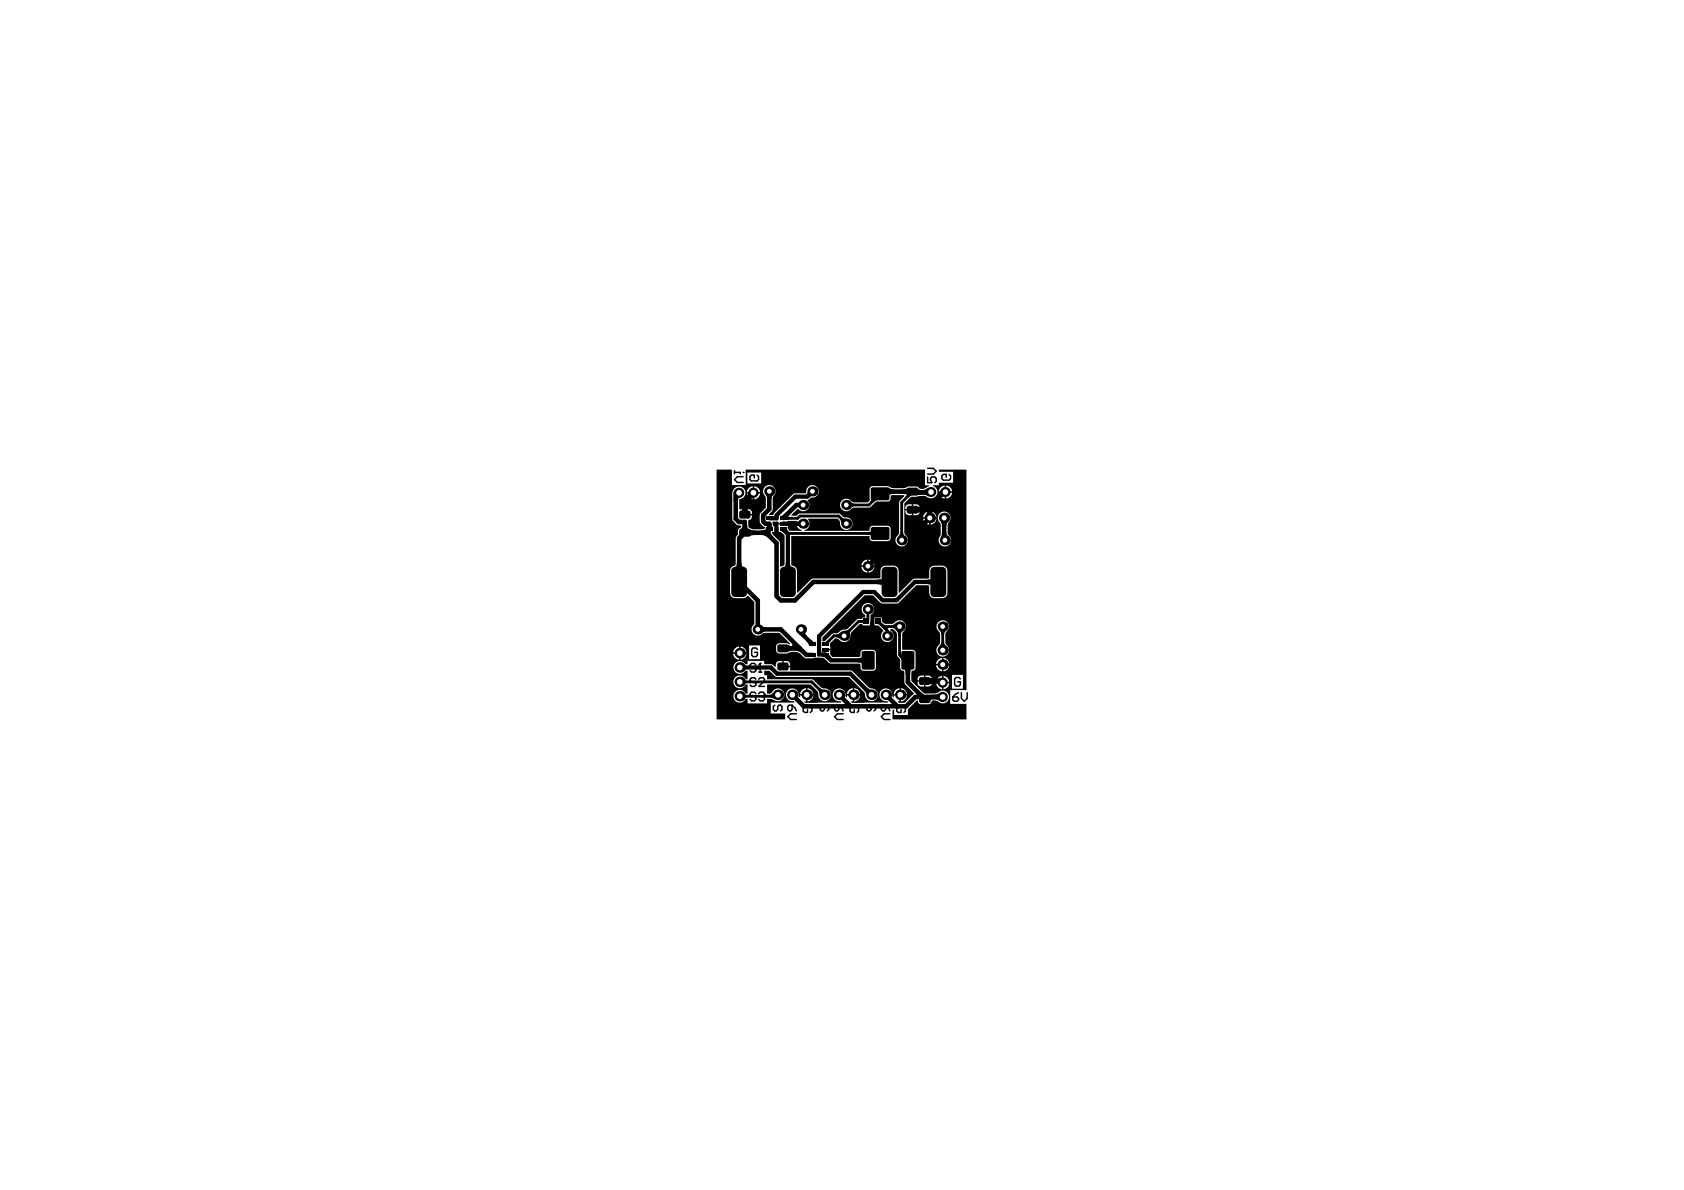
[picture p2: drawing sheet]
<svg xmlns="http://www.w3.org/2000/svg" width="297mm" height="210mm" viewBox="0 0 297 210" stroke-linecap="round" stroke-linejoin="round" font-family="sans-serif">
<g fill="#000">
<path d="M129.4 87.1l1.2 .7a.31 .31 0 0 0-.4 .1 .31 .31 0 0 0 0 .3v.4l-.8-.2zM130.4 94.4l.9 .3-.6 .5-.6-.5zM130 99.2h.8v.3a.46 .46 0 0 0 .4 .5h-1.6a.62 .62 0 0 0 .4-.8zM132 86.7l1.1 1.1-.6 .2-.5 .3-.5-.5 .3-.5zM131 92.5h.8v.3a.47 .47 0 0 0 .4 .5h-1.6a.65 .65 0 0 0 .4-.8zM131 89.3h.8v.3a.47 .47 0 0 0 .4 .5h-1.6a.65 .65 0 0 0 .4-.8zM132.2 93.3l1 .3v.8l-1 .2zM135.2 93.2l1 .4-.7 .6-.6-.5zM135.1 87.3h1.2l-.2 .7h-.8zM134.2 93.6l.7-.2 .6-.4 .6 .6a.62 .62 0 0 0 .2 .9l-.8 .4-.6-.4-.7-.1zM135.3 92.4h.8l.1 .5 .1 .1h-1.1zM137.6 93.6l1.1-.6 .1 .4 .4 .5-.8 .2z"/>
<path d="M137.7 93.6l1-.4v.2l.4 .5-.7 .1-.4-.3zM138.7 91.1l.5 .1v.5h-.5zM137.6 91.1l.4-.2 .7-.6 .6 .6-.6 .8zM138.6 99.2h.8v.6l.3 .2h-1.5l.3-.2zM142.4 86.8l.7 .7-.5 .4-.5-.6zM148.1 91.6l.4-.4 .8 .3-.9 .9zM149.9 88.4l.8 .4v.5l-.8 .4zM153.1 93.8h.4l.1-.2v1l-.1-.2-.4-.1zM153.6 88l1.2 .2-.3 .1-.4 .3h-.7l.3-.4zM154.8 87.1l.4 .4-.6 .6-.3-.4zM156.7 86l1 .3v.8h-.3a.42 .42 0 0 0-.5 .4zM159.2 86.3l.9-.2v1.3l-.9-.3z"/>
<path d="M158.8 93.9h.5l.4 .7h-1.3zM160 87l1 .4-.3 .1-.4 .3-.6-.2 .3-.4zM160.6 86.7l.4 .4-.7 .6-.3-.4zM162.6 86.5l.6-.2 .5-.3v1.5l-.5-.2h-.6zM161.9 86.1l.3 .3 .6 .1-.1 .8-.9 .1zM161.8 89.3l.9 .2v.8l-.9 .3zM163.6 90h.8l.2 .7h-1.2zM165.9 86.4l.8 1.3a.54 .54 0 0 0-.9 .3l-.1 .1-.4-.7zM165.9 92h1.3l-.3 .7h-.8zM166.1 94l.8-.1 .3 .7-1.2 .1zM134.3 110.4l.7 .2v.8l-.7 .2zM139.5 113.4l1.6 1 .4 .9-.6-.4-.8-.1-.8-.8a.31 .31 0 0 0 .5-.2 .31 .31 0 0 0-.3-.4z"/>
<path d="M138.9 113.7l1 .3v.8l-1 .2zM140.9 111.8l1.2-.3-.1 .2 .3 .4-.6 .4zM142.2 113l.8-.2 .8 .5-1.1 .6zM145.1 115.8l1.1-.6 .5 .9-.8 .2zM145.2 113.3h.3l.4-.3h.7l-.4 .5v.3zM147.5 111.9l.8-.4v1.3l-.8-.4zM148.9 111.3l.8-.3 .4 .3-.3 .8zM151.2 116.1l.6-.1 .2-.3v1.5l-.2-.3-.6-.1zM151.8 109.4l.4-.1 .1-.2v1l-.1-.2h-.4zM154.7 102.2h.3a.45 .45 0 0 0 .5-.4v1.6a.62 .62 0 0 0-.8-.4zM155.3 109.4v.2l.4 .5-.3 .4-.5-.4h-.2zM155.5 109.9l.4 .3 .5 .1 .5 .5h-.1a.16 .16 0 0 0-.2 .1 .16 .16 0 0 0 .1 .2l-.7-.1-.4-.3z"/>
<path d="M157.3 110.3l.7-.4v1.2l-.7-.3zM158 111.2h1.3l-.4 .7h-.5zM158.8 115.3l.2 .1v-.2v1.3l-.4-.7zM159.2 116.4l.3-.4 .6 .6-.4 .4zM159.3 118.1h1.6a.61 .61 0 0 0-.4 .8h-.8v-.3a.45 .45 0 0 0-.4-.5zM159.9 116.5h.5v.2h-.6zM163.4 102.3l.5-.1 .2-.3v1.5l-.2-.3-.5-.1zM164.9 119.7l1-.2-.4 1.4a.5 .5 0 0 0-.7-.4h-.2zM165.7 111.2h1.2l-.4 .7h-.5zM166 113.3h.5l.1 .3 .3 .4h-1.3l.3-.4zM135.7 122.6l.4-.1 .3-.4 .4 1.3-.9-.3zM144.3 121.7l.3-.3 .4 .2h.5l-1 .9v-.4z"/>
<path d="M152.5 121.8l.5-.5 .7 .3-.9 .9zM161.6 122.3l.8-.2a1.29 1.29 0 0 0 1.1 .6l-1.4 .8a.54 .54 0 0 0-.2-.8zM164.7 122.5l.6-.1 .5-.2v1.5l-.5-.3-.6-.1zM163.9 119.5l1 .2v.8l-1 .3zM163.8 122.6l1.1-.1v.8h-.2a.48 .48 0 0 0-.6 .4z"/>
<path d="M126.4 82.8h2.7v2.8h2.4v-2.8h31.7v2.8h.7v.1l-.3 .2a1.2 1.2 0 0 1-1.8 0l-1.5-.1-.8 .3h-2l-1-.4h-2.6a.56 .56 0 0 0-.5 .6l.1 1.9-.4 .4-2.7-.1a1.17 1.17 0 0 0-1.6-.4 1.17 1.17 0 0 0-.5 1.5 1.3 1.3 0 0 0 2.1 0l3-.1 1.2-1 2.2-.1 .3-.3v-.7h.1l2.3-.1v.2l-.8 .8-.1 .3-.1 5.6a1.17 1.17 0 0 0-.4 1.5 1.17 1.17 0 0 0 1.5 .6 1.3 1.3 0 0 0 0-2.1l-.1-5.4 1.3-1.2 2.4-.1a1.29 1.29 0 0 0 2.2-.7 1.11 1.11 0 0 0-.9-1.1l.1-.1h1l.1-.5h2.4v-1.9h-2.4l-.1-.4h4.9v38.9h-2.9v2.5h2.9v2.7h-13.1v-1.7h.3v.9h2.5v-1l1.5-1.6h.2v.4l.3 .3h1.6a.64 .64 0 0 0 .5-.6 1.42 1.42 0 0 1 1.4 .3 1.13 1.13 0 0 0 1.5-.4 1.13 1.13 0 0 0-.3-1.5 1.13 1.13 0 0 0-1.5 .2l-.6 .1h-1.8l-.3-.2-2-2 .1-1.4 .1-.4a.56 .56 0 0 0 .6-.5v-2.6l-.2-.4-.4-.2h-1.8v-2.8l.1-.2a1.17 1.17 0 0 0 .3-1.9 1.17 1.17 0 0 0-1.9 .2l-.3 .2-1.2-.1-.6-.4v-.7h-1.3v1.4h.7l.9 .9a1.18 1.18 0 0 0-.3 1.3 1.18 1.18 0 0 0 1 .8 1.15 1.15 0 0 0 1.1-.9 1.15 1.15 0 0 0-.6-1.3l.1-.1h.5l.6 .7v3.8l.6 .9v1.4a.6 .6 0 0 0 .6 .5l.1 .4 .1 1.9 1.6 1.7v.1l-1.6 1.6h-1.1l-.1-.2v-.1h.3v-1h-1.1l.1 .2-.1 .1-.2-.2a1.13 1.13 0 0 0-1.1-1.4 1.13 1.13 0 0 0-1.2 1.2 1.13 1.13 0 0 0 1.4 1.1l.1 .2-6.3 .1-.2-.2 .1-.1h.2v-1h-1v.2l-.1 .1-.2-.2v-.2a1.13 1.13 0 0 0-1.2-1.2 1.13 1.13 0 0 0-1 1.3 1.13 1.13 0 0 0 1.3 1l.1 .2-6.3 .1-.2-.2 .1-.1h.3v-1h-1.1l.1 .2-.1 .1-.2-.2v-.2a1.13 1.13 0 0 0-1.2-1.2 1.13 1.13 0 0 0-1.1 1.3 1.13 1.13 0 0 0 1.4 1l.1 .2h-4.1v1.9l2.5 .1v1h-12.1zM131.8 83.4v1.9h2.5v-1.9zM166.9 85.6v1.1h1v-.2a1.14 1.14 0 0 0-1-.9zM165.9 86l-.3 .7h1v-1.1zM133 85.8v1h1.1l-.1-.2a1.14 1.14 0 0 0-1-.8zM132.1 86.1l-.4 .7h1.1v-1zM166.9 86.9v1a1.12 1.12 0 0 0 1-1zM165.6 86.9v.2a1.14 1.14 0 0 0 1 .8v-1zM133 87v1.1a1.12 1.12 0 0 0 1.1-1.1zM131.7 87l.1 .2a1.14 1.14 0 0 0 1 .9v-1.1zM161.1 88.9v.9h1.1a.67 .67 0 0 0-.6-.9zM159.9 89.1l-.2 .7h1.1v-.9h-.5zM131.5 89.8v.8h1.1a.67 .67 0 0 0-.6-.8zM129.6 86.1l-.4 .8v4.9a1.53 1.53 0 0 0 1.5 .9l.1 .1-.1 .3a.54 .54 0 0 0-.5 .5v.7l-.4 .7v4.4l-.1 .4a.93 .93 0 0 0-.9 .9v3.9l.2 .7 .7 .2h1.4l.9-.4 1.1 1.1v3.9l-.2 .1a1.14 1.14 0 0 0 .1 1.7 1.14 1.14 0 0 0 1.7-.2l2.8-.1 1.9 1.9-.1 .2-.5-.2h-1.3a.56 .56 0 0 0-.6 .5v.9l.3 .3 1.6 .1 .7-.3h.9l.7 .3 .9 .8h1.3l.9-.2 .9 .1 1.1 .9 .4 .2h5l.2 .1v.8l.3 .3h1.8a.55 .55 0 0 0 .6-.5v-2.6l-.2-.4-.4-.2h-1.6a.56 .56 0 0 0-.5 .6v.6l-.3 .1h-4.7l-.4-.6 .1-.6h-.9v-.3h.9l-.1-.9 .9-.9 .5 .1a1.2 1.2 0 0 0 1.3 .5 1.2 1.2 0 0 0 .9-1.1l.2-.6 1.4-1.4h.5v.2h1.3l.1-1.8 .1-.1a1.11 1.11 0 0 0 .3-1.7 1.11 1.11 0 0 0-1.7 .1 1.11 1.11 0 0 0 .4 1.7v.4h-.5v.3h-.8l-1.8 1.7-.5 .2a1.3 1.3 0 0 0-1.1 .5l-1 .1-1.4 1.3-.4 .1v-.7l7.4-7.4h1.5l1.5 1.4 2.6 .1 .5-.2 3-3.1h1.9l.4 .2v1.4l.5 .6 .4 .1h1.4l.5-.1 .3-.3 .1-.5v-3.9l-.1-.5-.3-.3-.5-.1h-1.4l-.4 .1-.5 .5v1.6l-2.7 .1-2.6 2.5-.1-.1v-4.1l-.2-.4-.5-.2h-1.6l-.6 .2-.3 .4v1.5l-.3 .1-11.8 .1-2.5 2.4h-.1v-3.8a1.62 1.62 0 0 0-1-1v-5.1h13.8a.65 .65 0 0 0 .5 .9h2.6l.4-.2 .2-.4v-1.6a.55 .55 0 0 0-.6-.6l-2.8 .1a.69 .69 0 0 0-.3 .8h-11.5v-.1l.6-.3 .3-.7h-2.3v.2a1.14 1.14 0 0 0 .9 .8v.1h-2.1l-.4-.5 .1-.6h-1.7l.1 1.3 .4 .1 .6 .5v5.1l-.1 .3-.7 .1v-4.1l-.2-.4-1.2-1.4v-.2h.4v-1h-.3v-.8h.9l.1 .2h1.7v-.3h1.5v.3h2.3l-.3-.6 .1-.1h5.1l.4 .5a1.17 1.17 0 0 0 .8 1.3 1.17 1.17 0 0 0 1.4-.6 1.3 1.3 0 0 0-1.4-1.5l-1-.6h-6.8l-.6 .4h-.9v-.2l1.1-1 .2 .1a1.13 1.13 0 0 0 1.6-.1 1.13 1.13 0 0 0 0-1.5l.6-.5a1.13 1.13 0 0 0 1.3-1.1 1.13 1.13 0 0 0-1.3-1.2 1.13 1.13 0 0 0-.9 1.5l-2.1 .1-3.5 3.4-.2 .3-.7 .1-.1-.2 .7-.7v-2.3a1.15 1.15 0 0 0 .3-1.8 1.15 1.15 0 0 0-1.8 0 1.15 1.15 0 0 0 .2 1.8l.1 1.8-.9 .9a2.13 2.13 0 0 0-.2 1.8l.6 .6 .4 .2a.47 .47 0 0 1-.7 .4l-1.5-.1-.7-.2-.2-1.2 .4-.2a.69 .69 0 0 0 .3-.8h-1.2v-.1h-.1v-1h-.9v-1.8a1.12 1.12 0 0 0 1-1.6 1.12 1.12 0 0 0-1.8-.3zM161.1 90v.9h.5a.66 .66 0 0 0 .6-.9zM159.7 90a.67 .67 0 0 0 .6 .9h.5v-.9zM164.1 90.2v1h1.1a1.15 1.15 0 0 0-1.1-1zM163.2 90.5l-.4 .7h1.1v-1zM164.1 91.5v1a1.15 1.15 0 0 0 1.1-1zM162.8 91.5a1.15 1.15 0 0 0 1.1 1v-1zM165.7 90.6a1.27 1.27 0 0 0 .2 1.7v2.1a1.11 1.11 0 0 0-.1 1.6 1.11 1.11 0 0 0 1.5 .1 1.11 1.11 0 0 0 .2-1.6l-.3-.4v-1.7a1.17 1.17 0 0 0 .2-1.7 1.17 1.17 0 0 0-1.7-.1zM153.2 98.7v1h1v-.1a1.14 1.14 0 0 0-1-.9zM152.3 99l-.4 .7h1.1v-1zM153.2 100v1h.2a1.14 1.14 0 0 0 .8-1zM151.9 100l.1 .2a1.14 1.14 0 0 0 1 .8v-1zM130.6 114v1.1h1.1a1.14 1.14 0 0 0-1.1-1.1zM129.6 114.4l-.3 .7h1.1v-1.1zM165.5 109.7a1.27 1.27 0 0 0 .2 1.9l.1 .2v1.8a1.2 1.2 0 0 0-.5 1.5 1.2 1.2 0 0 0 1.6 .6 1.33 1.33 0 0 0-.1-2.1v-2a1.17 1.17 0 0 0 .4-1.5 1.17 1.17 0 0 0-1.5-.5zM132.1 113.8v2.5h2v-2.5zM130.6 115.3v1.1a1.14 1.14 0 0 0 1.1-1.1zM129.3 115.3a1.15 1.15 0 0 0 1.1 1.1v-1.1zM166.4 116.1v1h1.1a1.14 1.14 0 0 0-1.1-1zM165.4 116.4l-.3 .7h1.1v-1zM129.7 116.9a1.13 1.13 0 0 0 .1 1.7 1.13 1.13 0 0 0 1.7-.3h.4v1.5h-.4a1.13 1.13 0 0 0-1.7-.4 1.13 1.13 0 0 0 0 1.8 1.13 1.13 0 0 0 1.7-.5h.4v1.7h-.4a1.13 1.13 0 0 0-1.7-.5 1.13 1.13 0 0 0 0 1.8 1.13 1.13 0 0 0 1.7-.4h.4v.8h3.4v-.8h.9a1.23 1.23 0 0 0 1.5 .3 1.23 1.23 0 0 0 .6-1.3 1.23 1.23 0 0 0-1.1-.8 1.23 1.23 0 0 0-1.2 .8l-.7 .1v-1.7h7.7l1.3 1.4a1.2 1.2 0 0 0 .8 1.5 1.2 1.2 0 0 0 1.5-.7 1.33 1.33 0 0 0-1.6-1.5l-1.5-1.4-.3-.2h-7.9v-.7h-.5v-.8h.9l1 .9 .4 .2h12.6l2.8 2.9a1.15 1.15 0 0 0 1.4 1.3 1.15 1.15 0 0 0 .6-1.8l-.5-.3-.7-.2-3.1-3-10.8-.1v-.5h-1.3v-.1h-.1v-1h-.5a.72 .72 0 0 0-.7 1l-.1 .1-.5-.5h-1.4v-.6h-2.9v.6h-.4a1.13 1.13 0 0 0-1.8-.3zM138.2 116.6v.8h1.2a.67 .67 0 0 0-.6-.8zM166.4 117.4v1a1.14 1.14 0 0 0 1.1-1zM165.1 117.4a1.14 1.14 0 0 0 1.1 1v-1zM163.2 119.2v.8h1.2a.67 .67 0 0 0-.6-.8zM162 119.3l-.2 .7h1.2v-.8h-.5zM166.4 119.2v1.1h1a1.12 1.12 0 0 0-1-1.1zM165.5 119.6l-.4 .7h1.1v-1.1zM163.2 120.3v.8h.6a.66 .66 0 0 0 .6-.8zM161.8 120.3a.67 .67 0 0 0 .7 .8h.5v-.8zM167.9 119v2.5h2v-2.5zM166.4 120.5v1.1h.2a1.14 1.14 0 0 0 .8-1.1zM165.1 120.5a1.12 1.12 0 0 0 1.1 1.1v-1.1zM150.7 121.4v1h1a1.14 1.14 0 0 0-1-1zM158.9 121.4v1h1.1a1.14 1.14 0 0 0-1.1-1zM142.4 121.4v1h1.1a1.14 1.14 0 0 0-1.1-1zM149.7 121.7l-.3 .7h1v-1zM158 121.7l-.4 .7h1.1v-1zM141.5 121.7l-.4 .7h1.1v-1zM158.9 122.7v1a1.14 1.14 0 0 0 1.1-1zM150.7 122.7v1a1.14 1.14 0 0 0 1-1zM142.4 122.7v1a1.14 1.14 0 0 0 1.1-1z"/>
<circle cx="149.3" cy="92.4" r=".9"/>
</g>
<g fill="none" stroke="#000" stroke-width=".5">
<path d="M138.1 91.4h2.6l.4-.4h6.8l1.4 1.4M138.1 93.3l.8 .8h16.3M155.2 87.1l-1.9 2h-4M161 86.7l-2 1.9v6.7M148.8 112l.1 .2M148.9 112.2h-1.8l-1.5 1.4M153.1 107.5v1.8l-.3 .3h-1.4l-2.5 2.6M154.9 109.6l1.6 1.6v1M155.8 110.5h2.9v5l1.4 1.5v-.5M166.3 110.5v4.2M130.5 120.3h12.7l2.3 2.3M137.2 122.6l-.2 .2h-6.5"/>
<path d="M163.1 120.1l.3 .3"/>
</g>
<path d="M138.1 93.3l.9 .9v8.4M143.3 86.7l-.9 .9h-2.1l-3.3 3.3v.5h-1.2M130.5 117.7h5.5l1.1 1.1h12.9l3.7 3.8M138.1 117.6h.1M141.3 111v.6l2 2M165.5 102.6h-4.1l-3.3 3.3h-2.4l-1.5-1.5h-1.9l-7.8 7.8v3.2h1.1l1 1.1h6.5" fill="none" stroke="#000" stroke-width=".75"/>
<g fill="none" stroke="#000" stroke-width=".8">
<path d="M130.4 86.9h-.6v4.6l.5 .6h1.1v1.9M131.4 94l-1 1v7.6l3.3 3.3v5.1h4l4.5 4.5h1.1M131.4 94h3.7M132.9 86.9l-1.5 1.5v2.4M135.1 94l1.9 1.8v9.3l.7 .8h2.5l3.3-3.3h13.4M135.7 86.7v3.1l-1.1 1.1v1.1l.4 .4h.7l.1 .9-.7 .7M138.1 92.4h3.6M141.7 89.1h-1.2l-2.3 2.3M163.7 89.5l.3 .2v1.7l-3.5 3.4v1.1l-2.1 2.2h-3.5l-1.8 1.8M164.2 86.8l-3 .1-.2-.2h-5.4l-.4 .4M166.5 87l.3-.2-.5 .1-3 3h-2.3M166.5 91.4v3.8l.2 .1"/>
<path d="M138.1 114.4h3M141.3 111l-.1 .5M160.1 117v3.3l3 3 .4-.4M139.8 122.6l2 2h18l1.7-1.7h4.8M148 122.6l2 2M156.3 122.6l2 2M163.1 120.1h2.9l.3 .3"/>
</g>
<g fill="none" stroke="#000" stroke-width=".25">
<path d="M129.6 83.1v.5M129.6 83.3h1v.3M131.1 83.3h.1M131.1 84.1h-1l-.5 .5 .5 .5h1M133.6 83.8l.2 .3v.5l-.2 .2h-1.1l-.2-.2v-.5l.2-.3h.5v.5M163.6 84.1v1h.8l-.3-.5v-.2l.3-.3h.5l.2 .3v.5l-.2 .2M163.6 82.6h1l.5 .5-.5 .5h-1M167.4 83.7l.3 .2v.5l-.3 .3h-1l-.3-.3v-.5l.3-.2h.5v.5M133.3 117.3l-.2-.3h-.5l-.3 .3v.2l.3 .3h.5l.2 .2v.3l-.2 .2h-.5l-.3-.2M133.3 119.8l-.2-.2h-.5l-.3 .2v.3l.3 .2h.5l.2 .3v.2l-.2 .3h-.5l-.3-.3M133.6 114.6l-.3-.3h-.5l-.2 .3v1l.2 .2h.5l.3-.2v-.5h-.5M133.8 119.8l.3-.2h.5l.3 .2v.3l-1.1 1h1.1"/>
<path d="M133.8 118.5h.5M134.1 117h.1M134.1 117v1.5M134.1 117l-.3 .3M169.4 119.8l-.3-.3h-.5l-.2 .3v1l.2 .2h.5l.3-.2v-.5h-.5M133.3 122.3l-.2-.2h-.5l-.3 .2v.3l.3 .3h.5l.2 .2v.3l-.2 .2h-.5l-.3-.2M133.8 122.3l.3-.2h.5l.3 .2v.3M134.3 122.9h.3M134.6 122.9l.3 .2v.3l-.3 .2h-.5l-.3-.2M134.9 122.6h.1M134.9 122.6l-.3 .3M136.7 124.4l-.3 .2v.5l.3 .3h.2l.3-.3v-.5l.2-.2h.3l.2 .2v.5l-.2 .3"/>
<path d="M139.2 124.4h.5v.7l-.2 .3h-.3l-.2-.3v-.5zM139.7 124.4l.5 .5 .3 .5M140.5 125.9h-1l-.5 .5 .5 .5h1M142.4 125.2v.5h-.5l-.2-.3v-.5l.2-.2h1l.3 .2v.5l-.3 .3M144.9 124.4l-.2 .2v.5l.2 .3h.3l.2-.3v-.5l.3-.2h.2l.3 .2v.5l-.3 .3M147.5 124.4h.5v.7l-.3 .3h-.2l-.3-.3v-.5zM148 124.4l.5 .5 .2 .5M148.7 125.9h-1l-.5 .5 .5 .5h1M150.7 125.2v.5h-.5l-.3-.3v-.5l.3-.2h1l.2 .2v.5l-.2 .3M153.2 124.4l-.3 .2v.5l.3 .3h.2l.3-.3v-.5l.2-.2h.3l.2 .2v.5l-.2 .3M155.7 124.4h.5v.7l-.2 .3h-.3l-.2-.3v-.5zM156.2 124.4l.5 .5 .3 .5"/>
<path d="M157 125.9h-1l-.5 .5 .5 .5h1M158.9 125.2v.5h-.5l-.2-.3v-.5l.2-.2h1l.3 .2v.5l-.3 .3M168.1 122.9h.7l.3 .3v.2l-.3 .3h-.5l-.2-.3zM169.1 122.2l-.5 .2-.5 .5M169.6 122.2v1l.5 .5 .5-.5v-1"/>
</g>
<circle cx="149.3" cy="92.4" r=".42" fill="#fff"/>
<circle cx="149.3" cy="89.1" r=".9" fill="#000"/>
<circle cx="149.3" cy="89.1" r=".42" fill="#fff"/>
<path d="M164.2 86.8h.1" fill="none" stroke="#000" stroke-width="1.8"/>
<circle cx="164.2" cy="86.8" r=".5" fill="#fff"/>
<path d="M166.7 86.8h.1" fill="none" stroke="#000" stroke-width="1.8"/>
<circle cx="166.8" cy="86.8" r=".5" fill="#fff"/>
<circle cx="130.5" cy="122.8" r=".92" fill="#000"/>
<circle cx="130.5" cy="122.8" r=".5" fill="#fff"/>
<circle cx="130.5" cy="115.2" r=".92" fill="#000"/>
<circle cx="130.5" cy="115.2" r=".5" fill="#fff"/>
<circle cx="130.5" cy="117.7" r=".92" fill="#000"/>
<circle cx="130.5" cy="117.7" r=".5" fill="#fff"/>
<path d="M130.3 86.9h.1" fill="none" stroke="#000" stroke-width="1.8"/>
<circle cx="130.4" cy="86.9" r=".5" fill="#fff"/>
<circle cx="137.2" cy="122.6" r=".92" fill="#000"/>
<circle cx="137.2" cy="122.6" r=".5" fill="#fff"/>
<circle cx="139.8" cy="122.6" r=".92" fill="#000"/>
<circle cx="139.8" cy="122.6" r=".5" fill="#fff"/>
<circle cx="135.7" cy="86.7" r=".9" fill="#000"/>
<circle cx="135.7" cy="86.7" r=".42" fill="#fff"/>
<circle cx="142.3" cy="122.6" r=".92" fill="#000"/>
<circle cx="142.3" cy="122.6" r=".5" fill="#fff"/>
<circle cx="148" cy="122.6" r=".92" fill="#000"/>
<circle cx="148" cy="122.6" r=".5" fill="#fff"/>
<circle cx="145.5" cy="122.6" r=".92" fill="#000"/>
<circle cx="145.5" cy="122.6" r=".5" fill="#fff"/>
<circle cx="143.3" cy="86.7" r=".9" fill="#000"/>
<circle cx="143.3" cy="86.7" r=".42" fill="#fff"/>
<circle cx="153.7" cy="122.6" r=".92" fill="#000"/>
<circle cx="153.7" cy="122.6" r=".5" fill="#fff"/>
<circle cx="156.3" cy="122.6" r=".92" fill="#000"/>
<circle cx="156.3" cy="122.6" r=".5" fill="#fff"/>
<circle cx="150.5" cy="122.6" r=".92" fill="#000"/>
<circle cx="150.5" cy="122.6" r=".5" fill="#fff"/>
<circle cx="153.1" cy="107.5" r=".9" fill="#000"/>
<circle cx="153.1" cy="107.5" r=".42" fill="#fff"/>
<circle cx="153.1" cy="99.9" r=".9" fill="#000"/>
<circle cx="153.1" cy="99.9" r=".42" fill="#fff"/>
<circle cx="158.8" cy="122.6" r=".92" fill="#000"/>
<circle cx="158.8" cy="122.6" r=".5" fill="#fff"/>
<circle cx="158.7" cy="110.5" r=".9" fill="#000"/>
<circle cx="158.7" cy="110.5" r=".42" fill="#fff"/>
<circle cx="159" cy="95.3" r=".9" fill="#000"/>
<circle cx="159" cy="95.3" r=".42" fill="#fff"/>
<circle cx="164" cy="91.4" r=".92" fill="#000"/>
<circle cx="164" cy="91.4" r=".45" fill="#fff"/>
<circle cx="166.7" cy="95.3" r=".9" fill="#000"/>
<circle cx="166.7" cy="95.3" r=".42" fill="#fff"/>
<circle cx="130.5" cy="120.3" r=".92" fill="#000"/>
<circle cx="130.5" cy="120.3" r=".5" fill="#fff"/>
<circle cx="133.7" cy="111" r=".9" fill="#000"/>
<circle cx="133.7" cy="111" r=".42" fill="#fff"/>
<circle cx="141.3" cy="111" r=".9" fill="#000"/>
<circle cx="141.3" cy="111" r=".42" fill="#fff"/>
<circle cx="141.7" cy="92.4" r=".9" fill="#000"/>
<circle cx="141.7" cy="92.4" r=".42" fill="#fff"/>
<path d="M132.9 86.9h.1" fill="none" stroke="#000" stroke-width="1.8"/>
<circle cx="132.9" cy="86.9" r=".5" fill="#fff"/>
<path d="M166.3 122.9v.1" fill="none" stroke="#000" stroke-width="1.8"/>
<circle cx="166.3" cy="122.9" r=".5" fill="#fff"/>
<circle cx="166.3" cy="114.7" r=".92" fill="#000"/>
<circle cx="166.3" cy="114.7" r=".45" fill="#fff"/>
<circle cx="166.3" cy="117.2" r=".92" fill="#000"/>
<circle cx="166.3" cy="117.2" r=".45" fill="#fff"/>
<circle cx="166.3" cy="110.5" r=".9" fill="#000"/>
<circle cx="166.3" cy="110.5" r=".42" fill="#fff"/>
<circle cx="148.9" cy="112.2" r=".9" fill="#000"/>
<circle cx="148.9" cy="112.2" r=".42" fill="#fff"/>
<circle cx="156.5" cy="112.2" r=".9" fill="#000"/>
<circle cx="156.5" cy="112.2" r=".42" fill="#fff"/>
<circle cx="166.5" cy="91.4" r=".92" fill="#000"/>
<circle cx="166.5" cy="91.4" r=".45" fill="#fff"/>
<circle cx="141.7" cy="89.1" r=".9" fill="#000"/>
<circle cx="141.7" cy="89.1" r=".42" fill="#fff"/>
<path d="M166.3 120.4h.1" fill="none" stroke="#000" stroke-width="1.8"/>
<circle cx="166.3" cy="120.4" r=".5" fill="#fff"/>
<g fill="#000">
<path d="M130.4 90.4l.3-.3h1.3l.4 .3v.7l-.4 .4h-1.3l-.3-.4z" fill-rule="evenodd"/>
<path d="M130.4 93.6l.3-.3h1.3l.4 .3v.7l-.4 .4h-1.3l-.3-.4z" fill-rule="evenodd"/>
<path d="M135.2 93h1.2v.6h-1.2z" fill-rule="evenodd"/>
<path d="M135.2 91.1h1.2v.6h-1.2z" fill-rule="evenodd"/>
<path d="M137.6 93h1.1v.6h-1.1z" fill-rule="evenodd"/>
<path d="M137.6 92.1h1.1v.6h-1.1z" fill-rule="evenodd"/>
<path d="M137.6 91.1h1.1v.6h-1.1z" fill-rule="evenodd"/>
<path d="M153.6 93.3l.3-.4h2.6l.4 .4v1.6l-.4 .3h-2.6l-.3-.3z" fill-rule="evenodd"/>
<path d="M153.6 86.3l.3-.3h2.6l.4 .3v1.6l-.4 .4h-2.6l-.3-.4z" fill-rule="evenodd"/>
<path d="M160 86.4l.3-.4h1.3l.4 .4v.7l-.4 .3h-1.3l-.3-.3z" fill-rule="evenodd"/>
<path d="M160 89.6l.3-.4h1.3l.4 .4v.7l-.4 .3h-1.3l-.3-.3z" fill-rule="evenodd"/>
<path d="M129 100.7l.7-.7h1.4l.7 .7v3.9l-.7 .7h-1.4l-.7-.7z" fill-rule="evenodd"/>
<path d="M137.1 114l.4-.3h1.3l.3 .3v.7l-.3 .4h-1.3l-.4-.4z" fill-rule="evenodd"/>
<path d="M137.1 117.2l.4-.3h1.3l.3 .3v.7l-.3 .4h-1.3l-.4-.4z" fill-rule="evenodd"/>
<path d="M137.6 100.7l.7-.7h1.4l.7 .7v3.9l-.7 .7h-1.4l-.7-.7z" fill-rule="evenodd"/>
<path d="M142.7 115.2h1.2v.6h-1.2z" fill-rule="evenodd"/>
<path d="M142.7 113.3h1.2v.6h-1.2z" fill-rule="evenodd"/>
<path d="M145.1 115.2h1.1v.6h-1.1z" fill-rule="evenodd"/>
<path d="M145.1 113.3h1.1v.6h-1.1z" fill-rule="evenodd"/>
<path d="M145.1 114.3h1.1v.6h-1.1z" fill-rule="evenodd"/>
<path d="M152 115.2l.3-.4h1.6l.4 .4v2.6l-.4 .3h-1.6l-.3-.3z" fill-rule="evenodd"/>
<path d="M152.3 109.1h.9v1h-.9z" fill-rule="evenodd"/>
<path d="M154.4 109.1h.9v1h-.9z" fill-rule="evenodd"/>
<path d="M155.5 100.7l.7-.7h1.4l.7 .7v3.9l-.7 .7h-1.4l-.7-.7z" fill-rule="evenodd"/>
<path d="M159 115.2l.3-.4h1.6l.4 .4v2.6l-.4 .3h-1.6l-.3-.3z" fill-rule="evenodd"/>
<path d="M164.1 100.7l.7-.7h1.4l.7 .7v3.9l-.7 .7h-1.4l-.7-.7z" fill-rule="evenodd"/>
<path d="M162.1 123l.4-.4h1.3l.3 .4v.7l-.3 .3h-1.3l-.4-.3z" fill-rule="evenodd"/>
<path d="M162.1 119.8l.4-.4h1.3l.3 .4v.7l-.3 .3h-1.3l-.4-.3z" fill-rule="evenodd"/>
</g>
<g fill="#000">
<path d="M130.4 90.4h.3zM130.4 90.3l.3-.2v.3h-.3z"/>
<path d="M130.7 91.1v.4zM130.4 91.1h.3v.4l-.3-.2z"/>
<path d="M130.4 93.6h.3zM130.4 93.4l.3-.1v.3h-.3z"/>
<path d="M130.7 94.3v.4zM130.4 94.3h.3v.4l-.3-.2z"/>
<path d="M132 91.1h.4zM132 91.1h.4l-.1 .2-.3 .2z"/>
<path d="M132 90.1v.3zM132 90.1h.2l.2 .3h-.4z"/>
<path d="M132 94.3h.4zM132 94.3h.4l-.1 .2-.3 .2z"/>
<path d="M132 93.3v.3zM132 93.3h.2l.2 .3h-.4z"/>
<path d="M153.6 93.3h.3zM153.6 93.1l.3-.2v.4h-.3z"/>
<path d="M153.9 94.9v.3zM153.6 94.9h.3v.3l-.3-.1z"/>
<path d="M153.6 86.3h.3zM153.6 86.1l.3-.1v.3h-.3z"/>
<path d="M153.9 87.9v.4zM153.6 87.9h.3v.4l-.3-.2z"/>
<path d="M156.5 94.9h.4zM156.5 94.9h.4l-.2 .3h-.2z"/>
<path d="M156.5 92.9v.4zM156.5 92.9l.2 .1 .2 .3h-.4z"/>
<path d="M156.5 87.9h.4zM156.5 87.9h.4l-.2 .3-.2 .1z"/>
<path d="M156.5 86v.3zM156.5 86h.2l.2 .3h-.4z"/>
<path d="M160 86.4h.3zM160 86.2l.3-.2v.4h-.3z"/>
<path d="M160.3 87.1v.3zM160 87.1h.3v.3h-.2z"/>
<path d="M160 89.6h.3zM160 89.4l.3-.2v.4h-.3z"/>
<path d="M160.3 90.3v.3zM160 90.3h.3v.3l-.3-.2z"/>
<path d="M161.6 87.1h.4zM161.6 87.1h.4l-.2 .3h-.2z"/>
<path d="M161.6 86v.4zM161.6 86l.2 .1 .2 .3h-.4z"/>
<path d="M161.6 90.3h.4zM161.6 90.3h.4l-.2 .3h-.2z"/>
<path d="M161.6 89.2v.4zM161.6 89.2l.2 .1 .2 .3h-.4z"/>
<path d="M129 100.7h.7zM129.2 100.2l.5-.2v.7h-.7z"/>
<path d="M129.7 104.6v.7zM129 104.6h.7v.7a.7 .7 0 0 1-.7-.7z"/>
<path d="M131.1 100v.7zM131.1 100a.7 .7 0 0 1 .7 .7h-.7z"/>
<path d="M131.1 104.6h.7zM131.1 104.6h.7a.7 .7 0 0 1-.7 .7z"/>
<path d="M137.1 114h.4zM137.2 113.8l.3-.1v.3h-.4z"/>
<path d="M137.5 114.7v.4zM137.1 114.7h.4v.4l-.2-.1z"/>
<path d="M137.1 117.2h.4zM137.2 117l.3-.1v.3h-.4z"/>
<path d="M137.5 117.9v.4zM137.1 117.9h.4v.4l-.2-.1z"/>
<path d="M137.6 100.7h.7zM137.8 100.2l.5-.2v.7h-.7z"/>
<path d="M138.3 104.6v.7zM137.6 104.6h.7v.7a.7 .7 0 0 1-.7-.7z"/>
<path d="M138.8 114.7h.3zM138.8 114.7h.3v.2l-.3 .2z"/>
<path d="M138.8 113.7v.3zM138.8 113.7l.3 .1v.2h-.3z"/>
<path d="M138.8 117.9h.3zM138.8 117.9h.3v.2l-.3 .2z"/>
<path d="M138.8 116.9v.3zM138.8 116.9l.3 .1v.2h-.3z"/>
<path d="M139.7 100v.7zM139.7 100a.7 .7 0 0 1 .7 .7h-.7z"/>
<path d="M139.7 104.6h.7zM139.7 104.6h.7a.7 .7 0 0 1-.7 .7z"/>
<path d="M152.3 117.8v.3zM152 117.8h.3v.3l-.3-.2z"/>
<path d="M152 115.2h.3zM152 115l.3-.2v.4h-.3z"/>
<path d="M153.9 117.8h.4zM153.9 117.8h.4l-.2 .3h-.2z"/>
<path d="M153.9 114.8v.4zM153.9 114.8l.2 .1 .2 .3h-.4z"/>
<path d="M155.5 100.7h.7zM155.7 100.2l.5-.2v.7h-.7z"/>
<path d="M156.2 104.6v.7zM155.5 104.6h.7v.7a.7 .7 0 0 1-.7-.7z"/>
<path d="M157.6 100v.7zM157.6 100a.7 .7 0 0 1 .7 .7h-.7z"/>
<path d="M157.6 104.6h.7zM157.6 104.6h.7a.7 .7 0 0 1-.7 .7z"/>
<path d="M159.3 117.8v.3zM159 117.8h.3v.3h-.1z"/>
<path d="M159 115.2h.3zM159 115l.3-.2v.4h-.3z"/>
<path d="M160.9 117.8h.4zM160.9 117.8h.4l-.2 .3h-.2z"/>
<path d="M160.9 114.8v.4zM160.9 114.8l.2 .1 .2 .3h-.4z"/>
<path d="M162.1 119.8h.4zM162.2 119.6l.3-.2v.4h-.4z"/>
<path d="M163.8 119.4v.4zM163.8 119.4l.1 .1 .2 .3h-.3z"/>
<path d="M164.1 100.7h.7zM164.3 100.2l.5-.2v.7h-.7z"/>
<path d="M164.8 104.6v.7zM164.1 104.6h.7v.7a.7 .7 0 0 1-.7-.7z"/>
<path d="M166.2 100v.7zM166.2 100a.7 .7 0 0 1 .7 .7h-.7z"/>
<path d="M166.2 104.6h.7zM166.2 104.6h.7a.7 .7 0 0 1-.7 .7z"/>
<path d="M162.1 123h.4zM162.2 122.8l.3-.2v.4h-.4z"/>
<path d="M162.5 123.7v.3zM162.1 123.7h.4v.3h-.2z"/>
<path d="M162.5 120.5v.3zM162.1 120.5h.4v.3h-.2z"/>
<path d="M163.8 123.7h.3zM163.8 123.7h.3l-.2 .3h-.1z"/>
<path d="M163.8 122.6v.4zM163.8 122.6l.1 .1 .2 .3h-.3z"/>
<path d="M163.8 120.5h.3zM163.8 120.5h.3l-.2 .3h-.1z"/>
</g>
</svg>
